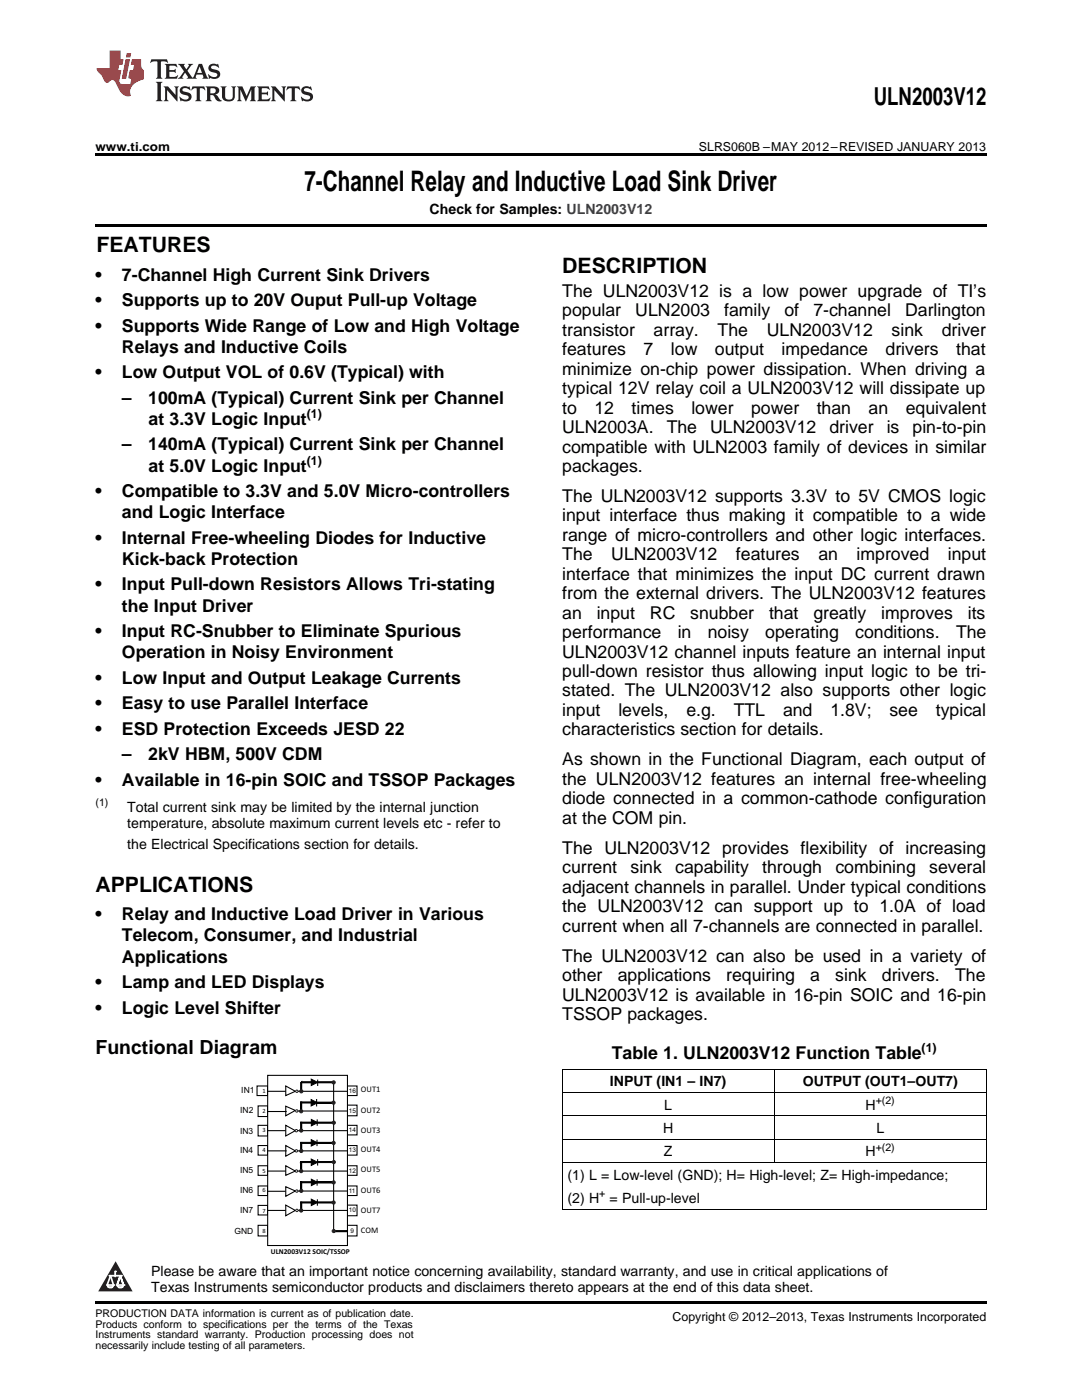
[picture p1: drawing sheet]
<svg xmlns="http://www.w3.org/2000/svg" width="216mm" height="279mm" viewBox="0 0 216 279" stroke-linecap="round" stroke-linejoin="round" font-family="sans-serif">
<defs><g id="words">
<text font-size="5.6" x="60.7" y="38.1">7-Channel Relay and Inductive Load Sink Driver</text>
<text font-size="4.9" x="174.4" y="21">ULN2003V12</text>
<g font-size="4.2">
<text x="19.2" y="50.3">FEATURES</text>
<text x="112.2" y="54.5">DESCRIPTION</text>
<text x="19" y="177.9">APPLICATIONS</text>
</g>
<text font-size="3.9" x="19" y="210.4">Functional Diagram</text>
<g font-size="3.5">
<text x="19" y="56">•</text>
<text x="24.3" y="56">7-Channel High Current Sink Drivers</text>
<text x="112.2" y="59.3">The ULN2003V12 is a low power upgrade of TI’s</text>
<text x="19" y="61.1">•</text>
<text x="24.3" y="61.1">Supports up to 20V Ouput Pull-up Voltage</text>
<text x="112.2" y="63.1">popular</text>
<text x="126.8" y="63.1">ULN2003</text>
<text x="144.5" y="63.1">family</text>
<text x="156.5" y="63.1">of</text>
<text x="162.3" y="63.1">7-channel</text>
<text x="180.6" y="63.1">Darlington</text>
<text x="19" y="66.2">•</text>
<text x="24.3" y="66.2">Supports Wide Range of Low and High Voltage</text>
<text x="24.3" y="70.4">Relays and Inductive Coils</text>
<text x="112.2" y="67">transistor</text>
<text x="112.2" y="70.9">features</text>
<text x="128.4" y="70.9">7</text>
<text x="130.4" y="67">array.</text>
<text x="133.9" y="70.9">low</text>
<text x="142.7" y="70.9">output</text>
<text x="143.2" y="67">The</text>
<text x="153" y="67">ULN2003V12</text>
<text x="156" y="70.9">impedance</text>
<text x="176.7" y="70.9">drivers</text>
<text x="177.9" y="67">sink</text>
<text x="187.9" y="67">driver</text>
<text x="190.8" y="70.9">that</text>
<text x="19" y="75.5">•</text>
<text x="24.3" y="75.5">Low Output VOL of 0.6V (Typical) with</text>
<text x="112.2" y="74.8">minimize on-chip power dissipation. When driving a</text>
<text x="24.3" y="80.6">–</text>
<text x="29.6" y="80.6">100mA (Typical) Current Sink per Channel</text>
<text x="112.2" y="78.7">typical 12V relay coil a ULN2003V12 will dissipate up</text>
<text x="112.2" y="82.5">to</text>
<text x="118.6" y="82.5">12</text>
<text x="126" y="82.5">times</text>
<text x="138" y="82.5">lower</text>
<text x="149.9" y="82.5">power</text>
<text x="163" y="82.5">than</text>
<text x="173.3" y="82.5">an</text>
<text x="180.7" y="82.5">equivalent</text>
<text x="24.3" y="89.9">–</text>
<text x="29.6" y="89.9">140mA (Typical) Current Sink per Channel</text>
<text x="29.6" y="84.8">at 3.3V Logic Input</text>
<text x="112.2" y="86.4">ULN2003A.</text>
<text x="133" y="86.4">The</text>
<text x="141.7" y="86.4">ULN2003V12</text>
<text x="165.5" y="86.4">driver</text>
<text x="176.9" y="86.4">is</text>
<text x="182.1" y="86.4">pin-to-pin</text>
<text x="29.6" y="94.1">at 5.0V Logic Input</text>
<text x="112.2" y="90.3">compatible with ULN2003 family of devices in similar</text>
<text x="112.2" y="94.2">packages.</text>
<text x="19" y="99.2">•</text>
<text x="24.3" y="99.2">Compatible to 3.3V and 5.0V Micro-controllers</text>
<text x="112.2" y="100.2">The ULN2003V12 supports 3.3V to 5V CMOS logic</text>
<text x="24.3" y="103.4">and Logic Interface</text>
<text x="112.2" y="104.1">input interface thus making it compatible to a wide</text>
<text x="112.2" y="107.9">range of micro-controllers and other logic interfaces.</text>
<text x="19" y="108.5">•</text>
<text x="24.3" y="108.5">Internal Free-wheeling Diodes for Inductive</text>
<text x="24.3" y="112.7">Kick-back Protection</text>
<text x="112.2" y="111.8">The</text>
<text x="122" y="111.8">ULN2003V12</text>
<text x="146.8" y="111.8">features</text>
<text x="163.3" y="111.8">an</text>
<text x="170.9" y="111.8">improved</text>
<text x="189.1" y="111.8">input</text>
<text x="19" y="117.8">•</text>
<text x="24.3" y="117.8">Input Pull-down Resistors Allows Tri-stating</text>
<text x="112.2" y="115.7">interface that minimizes the input DC current drawn</text>
<text x="112.2" y="119.6">from the external drivers. The ULN2003V12 features</text>
<text x="24.3" y="122.1">the Input Driver</text>
<text x="112.2" y="123.5">an</text>
<text x="119.1" y="123.5">input</text>
<text x="129.7" y="123.5">RC</text>
<text x="137.7" y="123.5">snubber</text>
<text x="153.4" y="123.5">that</text>
<text x="162.3" y="123.5">greatly</text>
<text x="175.8" y="123.5">improves</text>
<text x="193.1" y="123.5">its</text>
<text x="19" y="127.1">•</text>
<text x="24.3" y="127.1">Input RC-Snubber to Eliminate Spurious</text>
<text x="24.3" y="131.4">Operation in Noisy Environment</text>
<text x="112.2" y="127.4">performance</text>
<text x="112.2" y="131.2">ULN2003V12 channel inputs feature an internal input</text>
<text x="135.2" y="127.4">in</text>
<text x="141.2" y="127.4">noisy</text>
<text x="152.7" y="127.4">operating</text>
<text x="170.7" y="127.4">conditions.</text>
<text x="190.8" y="127.4">The</text>
<text x="19" y="136.5">•</text>
<text x="24.3" y="136.5">Low Input and Output Leakage Currents</text>
<text x="112.2" y="135.1">pull-down resistor thus allowing input logic to be tri-</text>
<text x="19" y="141.5">•</text>
<text x="24.3" y="141.5">Easy to use Parallel Interface</text>
<text x="112.2" y="139">stated. The ULN2003V12 also supports other logic</text>
<text x="112.2" y="142.9">input</text>
<text x="123.4" y="142.9">levels,</text>
<text x="137" y="142.9">e.g.</text>
<text x="146.4" y="142.9">TTL</text>
<text x="156.2" y="142.9">and</text>
<text x="165.7" y="142.9">1.8V;</text>
<text x="177.5" y="142.9">see</text>
<text x="186.7" y="142.9">typical</text>
<text x="19" y="146.6">•</text>
<text x="24.3" y="146.6">ESD Protection Exceeds JESD 22</text>
<text x="112.2" y="146.8">characteristics section for details.</text>
<text x="24.3" y="151.7">–</text>
<text x="29.6" y="151.7">2kV HBM, 500V CDM</text>
<text x="112.2" y="152.8">As shown in the Functional Diagram, each output of</text>
<text x="19" y="156.8">•</text>
<text x="24.3" y="156.8">Available in 16-pin SOIC and TSSOP Packages</text>
<text x="112.2" y="156.6">the ULN2003V12 features an internal free-wheeling</text>
<text x="112.2" y="160.5">diode connected in a common-cathode configuration</text>
<text x="112.2" y="164.4">at the COM pin.</text>
<text x="112.2" y="170.4">The ULN2003V12 provides flexibility of increasing</text>
<text x="112.2" y="174.3">current</text>
<text x="112.2" y="178.2">adjacent channels in parallel. Under typical conditions</text>
<text x="125.8" y="174.3">sink</text>
<text x="134.7" y="174.3">capability</text>
<text x="152.1" y="174.3">through</text>
<text x="166.7" y="174.3">combining</text>
<text x="185.4" y="174.3">several</text>
<text x="19" y="183.7">•</text>
<text x="24.3" y="183.7">Relay and Inductive Load Driver in Various</text>
<text x="112.2" y="182">the ULN2003V12 can support up to 1.0A of load</text>
<text x="112.2" y="185.9">current when all 7-channels are connected in parallel.</text>
<text x="24.3" y="187.9">Telecom, Consumer, and Industrial</text>
<text x="112.2" y="191.9">The ULN2003V12 can also be used in a variety of</text>
<text x="19" y="197.2">•</text>
<text x="24.3" y="192.1">Applications</text>
<text x="24.3" y="197.2">Lamp and LED Displays</text>
<text x="112.2" y="195.8">other</text>
<text x="123.3" y="195.8">applications</text>
<text x="144.9" y="195.8">requiring</text>
<text x="161.7" y="195.8">a</text>
<text x="166.7" y="195.8">sink</text>
<text x="176" y="195.8">drivers.</text>
<text x="190.6" y="195.8">The</text>
<text x="19" y="202.3">•</text>
<text x="24.3" y="202.3">Logic Level Shifter</text>
<text x="112.2" y="199.7">ULN2003V12 is available in 16-pin SOIC and 16-pin</text>
<text x="112.2" y="203.6">TSSOP packages.</text>
<text x="122.1" y="211.3">Table 1. ULN2003V12 Function Table</text>
</g>
<g font-size="2.8">
<text x="85.7" y="42.7">Check for Samples: ULN2003V12</text>
<text x="25.4" y="162.1">Total current sink may be limited by the internal junction</text>
<text x="25.4" y="165.2">temperature, absolute maximum current levels etc - refer to</text>
<text x="25.4" y="169.5">the Electrical Specifications section for details.</text>
<text x="121.7" y="216.8">INPUT (IN1 – IN7)</text>
<text x="132.5" y="221.5">L</text>
<text x="160.2" y="216.8">OUTPUT (OUT1–OUT7)</text>
<text x="172.7" y="221.5">H</text>
<text x="132.3" y="226.1">H</text>
<text x="174.9" y="226.1">L</text>
<text x="132.5" y="230.8">Z</text>
<text x="172.7" y="230.8">H</text>
<text x="113.2" y="235.4">(1) L = Low-level (GND); H= High-level; Z= High-impedance;</text>
<text x="113.2" y="240.1">(2) H</text>
<text x="121.6" y="240.1">= Pull-up-level</text>
<text x="30.2" y="254.7">Please be aware that an important notice concerning availability, standard warranty, and use in critical applications of</text>
<text x="30.2" y="257.9">Texas Instruments semiconductor products and disclaimers thereto appears at the end of this data sheet.</text>
</g>
<g font-size="2.5">
<text x="19" y="30.1">www.ti.com</text>
<text x="139.5" y="30.1">SLRS060B –MAY 2012–REVISED JANUARY 2013</text>
<text x="61.2" y="83.4">(1)</text>
<text x="61.2" y="92.7">(1)</text>
<text x="183.9" y="209.9">(1)</text>
<text x="134.2" y="263.6">Copyright © 2012–2013, Texas Instruments Incorporated</text>
</g>
<g font-size="2.1">
<text x="19" y="160.9">(1)</text>
<text x="174.7" y="220.3">+(2)</text>
<text x="174.7" y="229.7">+(2)</text>
<text x="119.6" y="239">+</text>
<text x="19" y="262.9">PRODUCTION DATA information is current as of publication date.</text>
<text x="19" y="265">Products conform to specifications per the terms of the Texas</text>
<text x="19" y="267.1">Instruments standard warranty. Production processing does not</text>
<text x="19" y="269.2">necessarily include testing of all parameters.</text>
</g>
<g font-size="1.7">
<text x="48.2" y="218.2">IN1</text>
<text x="72" y="218">OUT1</text>
<text x="47.9" y="226.2">IN3</text>
<text x="47.9" y="222.2">IN2</text>
<text x="72" y="222">OUT2</text>
<text x="72" y="226.1">OUT3</text>
<text x="47.9" y="230">IN4</text>
<text x="72" y="233.9">OUT5</text>
<text x="72" y="229.9">OUT4</text>
<text x="47.9" y="234.1">IN5</text>
<text x="47.9" y="238.1">IN6</text>
<text x="72" y="238.2">OUT6</text>
<text x="47.9" y="242.1">IN7</text>
<text x="72" y="242">OUT7</text>
<text x="46.8" y="246.2">GND</text>
<text x="72" y="246">COM</text>
</g>
<text font-size="1.5" x="54" y="250.3">ULN2003V12 SOIC/TSSOP</text>
<g font-size="1.3">
<text x="52.4" y="218.1">1</text>
<text x="69.6" y="218.1">16</text>
<text x="52.4" y="222.1">2</text>
<text x="52.4" y="226">3</text>
<text x="69.6" y="222.1">15</text>
<text x="69.6" y="226">14</text>
<text x="52.4" y="230">4</text>
<text x="69.6" y="230">13</text>
<text x="52.4" y="234">5</text>
<text x="52.4" y="237.9">6</text>
<text x="69.6" y="234">12</text>
<text x="69.6" y="238.1">11</text>
<text x="52.4" y="242.1">7</text>
<text x="69.6" y="241.9">10</text>
<text x="52.4" y="246.1">8</text>
<text x="69.9" y="246.1">9</text>
</g>
<text font-size=".4" fill="#fff" x="19" y="50.2">1</text>
</g></defs>
<path d="M19 259.7h177.8v.5h-177.8z" fill="#000"/>
<path d="M23.1 251.7l3.4 6h-6.9z" fill="#231f20"/>
<path d="M21.4 256.5h1.2l-.3 .5h-.3a.55 .55 0 0 1-.6-.5z" fill-rule="evenodd" fill="#fff"/>
<path d="M21.4 256.5h1.2l-.3 .5h-.3a.55 .55 0 0 1-.6-.5z" fill="none" stroke="#231f20" stroke-width=".34"/>
<path d="M21.4 256.5h1.2l-.3 .5h-.5z" fill="none" stroke="#fff" stroke-width=".34"/>
<path d="M23 254.7h.1" fill="none" stroke="#fff" stroke-width=".34"/>
<path d="M23 253.7v1z" fill="#fff"/>
<path d="M23 253.7v1z" fill="none" stroke="#fff" stroke-width=".34"/>
<circle cx="23" cy="253.7" r=".17" fill="#fff"/>
<path d="M21.9 254.6h.1" fill="none" stroke="#fff" stroke-width=".34"/>
<path d="M21.9 254.6h2.3z" fill="#fff"/>
<path d="M21.9 254.6h2.3z" fill="none" stroke="#fff" stroke-width=".34"/>
<circle cx="24.2" cy="254.6" r=".17" fill="#fff"/>
<path d="M23.3 256.5h.1" fill="none" stroke="#fff" stroke-width=".34"/>
<path d="M24 254.6l-.7 1.9z" fill="#fff"/>
<path d="M24 254.6l-.7 1.9z" fill="none" stroke="#fff" stroke-width=".34"/>
<path d="M24 254.6l.7 1.9z" fill="#fff"/>
<path d="M24 254.6l.7 1.9z" fill="none" stroke="#fff" stroke-width=".34"/>
<path d="M24.6 256.5h.1" fill="none" stroke="#fff" stroke-width=".34"/>
<circle cx="21.4" cy="256.5" r=".17" fill="#fff"/>
<path d="M22.1 254.6l-.7 1.9z" fill="#fff"/>
<path d="M22.1 254.6l-.7 1.9z" fill="none" stroke="#fff" stroke-width=".34"/>
<path d="M22.1 254.6l.5 1.9z" fill="#fff"/>
<path d="M22.1 254.6l.5 1.9z" fill="none" stroke="#fff" stroke-width=".34"/>
<circle cx="22.6" cy="256.5" r=".17" fill="#fff"/>
<path d="M23.4 256.5h1.3a.65 .65 0 0 1-.7 .5 .65 .65 0 0 1-.6-.5z" fill-rule="evenodd" fill="#fff"/>
<path d="M23.4 256.5h1.3a.65 .65 0 0 1-.7 .5 .65 .65 0 0 1-.6-.5z" fill="none" stroke="#231f20" stroke-width=".34"/>
<path d="M23.4 256.5h1.3l-.4 .5h-.6z" fill="none" stroke="#fff" stroke-width=".34"/>
<path d="M23.3 256.5h.1" fill="none" stroke="#fff" stroke-width=".34"/>
<circle cx="24.7" cy="256.5" r=".17" fill="#fff"/>
<path d="M51.3 216.7h2.1v1.9h-2.1z" fill-rule="evenodd" fill="#fff"/>
<path d="M51.3 216.7h2.1v1.9h-2.1z" fill="none" stroke="#000" stroke-width=".21"/>
<path d="M51.5 220.6h1.9v2.1h-1.9z" fill-rule="evenodd" fill="#fff"/>
<path d="M51.5 220.7h1.9v2.1h-1.9z" fill="none" stroke="#000" stroke-width=".21"/>
<path d="M51.5 224.6h1.9v2.1h-1.9z" fill-rule="evenodd" fill="#fff"/>
<path d="M51.5 224.6h1.9v2.1h-1.9z" fill="none" stroke="#000" stroke-width=".21"/>
<path d="M51.5 228.6h1.9v1.9h-1.9z" fill-rule="evenodd" fill="#fff"/>
<path d="M51.5 228.6h1.9v1.9h-1.9z" fill="none" stroke="#000" stroke-width=".21"/>
<path d="M51.5 232.7h1.9v1.9h-1.9z" fill-rule="evenodd" fill="#fff"/>
<path d="M51.5 232.7h1.9v1.9h-1.9z" fill="none" stroke="#000" stroke-width=".21"/>
<path d="M51.5 236.7h1.9v1.9h-1.9z" fill-rule="evenodd" fill="#fff"/>
<path d="M51.5 236.7h1.9v1.9h-1.9z" fill="none" stroke="#000" stroke-width=".21"/>
<path d="M51.5 240.7h1.9v1.9h-1.9z" fill-rule="evenodd" fill="#fff"/>
<path d="M51.5 240.6h1.9v1.9h-1.9z" fill="none" stroke="#000" stroke-width=".21"/>
<path d="M51.5 244.5h1.9v2.2h-1.9z" fill-rule="evenodd" fill="#fff"/>
<path d="M51.5 244.5h1.9v2.2h-1.9z" fill="none" stroke="#000" stroke-width=".21"/>
<path d="M69.3 216.7h1.9v1.9h-1.9z" fill-rule="evenodd" fill="#fff"/>
<path d="M69.3 216.7h1.9v1.9h-1.9z" fill="none" stroke="#000" stroke-width=".21"/>
<path d="M69.3 220.6h1.9v2.1h-1.9z" fill-rule="evenodd" fill="#fff"/>
<path d="M69.3 220.6h1.9v2.1h-1.9z" fill="none" stroke="#000" stroke-width=".21"/>
<path d="M69.3 224.6h1.9v1.9h-1.9z" fill-rule="evenodd" fill="#fff"/>
<path d="M69.3 224.6h1.9v1.9h-1.9z" fill="none" stroke="#000" stroke-width=".21"/>
<path d="M69.3 228.6h1.9v1.9h-1.9z" fill-rule="evenodd" fill="#fff"/>
<path d="M69.3 228.6h1.9v1.9h-1.9z" fill="none" stroke="#000" stroke-width=".21"/>
<path d="M69.3 232.7h1.9v1.9h-1.9z" fill-rule="evenodd" fill="#fff"/>
<path d="M69.3 232.7h1.9v1.9h-1.9z" fill="none" stroke="#000" stroke-width=".21"/>
<path d="M69.3 236.7h1.9v1.9h-1.9z" fill-rule="evenodd" fill="#fff"/>
<path d="M69.3 236.7h1.9v1.9h-1.9z" fill="none" stroke="#000" stroke-width=".21"/>
<path d="M69.3 240.5h1.9v2.1h-1.9z" fill-rule="evenodd" fill="#fff"/>
<path d="M69.3 240.5h1.9v2.1h-1.9z" fill="none" stroke="#000" stroke-width=".21"/>
<path d="M69.3 244.5h1.9v2.2h-1.9z" fill-rule="evenodd" fill="#fff"/>
<path d="M69.3 244.5h1.9v2.2h-1.9z" fill="none" stroke="#000" stroke-width=".21"/>
<path d="M53.4 214.6h15.9v34h-15.9z" fill-rule="evenodd" fill="#fff"/>
<path d="M53.4 214.6h15.9v34h-15.9z" fill="none" stroke="#000" stroke-width=".21"/>
<path d="M57 240.5l1.9 1.1-1.9 1z" fill="#fff"/>
<path d="M66.6 216.1v29.7M63.3 239.4v1.2M53.4 241.6h3.6M57 240.5l1.9 1.1-1.9 1zM59.4 241.6h9.9" fill="none" stroke="#000" stroke-width=".21"/>
<path d="M60 239.9h2.5v.2h-2.5zM62.1 239.3l1.3 .7-1.3 .6zM63.2 239.9h3.4v.2h-3.4zM60 239.9h.2v1.7h-.2z" fill="#000"/>
<path d="M60 239.9h2.5v.2h-2.5zM60 239.9h.2v1.7h-.2zM62.1 239.3l1.3 .7-1.3 .6zM63.2 239.9h3.4v.2h-3.4z" fill="none" stroke="#000" stroke-width=".2"/>
<path d="M57 236.7l1.9 .8-1.9 1.1z" fill="#fff"/>
<path d="M57 236.8l1.9 .9-1.9 1zM59.4 237.7h10M63.2 236h3.4M63.3 235.4v1.2" fill="none" stroke="#000" stroke-width=".21"/>
<path d="M53.4 237.7h3.6" fill="none" stroke="#000" stroke-width=".22"/>
<path d="M60 235.8h.2v1.9h-.2zM60 235.8h2.5v.2h-2.5zM62.1 235.3l1.3 .7-1.3 .6z" fill="#000"/>
<path d="M60 235.8h.2v1.9h-.2zM60 235.8h2.5v.2h-2.5zM62.1 235.3l1.3 .7-1.3 .6zM63.2 235.9h3.4v.2h-3.4z" fill="none" stroke="#000" stroke-width=".2"/>
<path d="M57 232.7l1.9 1-1.9 .9z" fill="#fff"/>
<path d="M53.4 233.7h3.6M57 232.7l1.9 1-1.9 .9z" fill="none" stroke="#000" stroke-width=".21"/>
<path d="M59.4 233.7h10" fill="none" stroke="#000" stroke-width=".22"/>
<path d="M59.1 233.5h.3v.4l-.5-.2z" fill-rule="evenodd" fill="#fff"/>
<path d="M60 231.8h.2v1.9h-.2zM60 232l.2-.2h2.1l.2 .2zM62.1 231.3l1.3 .7-1.3 .6zM63.4 231.8h3.2l.2 .2h-3.6z" fill="#000"/>
<path d="M60 231.8h.2v1.9h-.2zM60 232l.2-.2h2.1l.2 .2zM62.1 231.3l1.3 .7-1.3 .6zM63.4 231.8h3.2l.2 .2h-3.6z" fill="none" stroke="#000" stroke-width=".2"/>
<path d="M63.4 231.3v1.3" fill="none" stroke="#000" stroke-width=".21"/>
<path d="M57 228.6l1.9 1.1-1.9 1z" fill="#fff"/>
<path d="M57 228.6l1.9 1.1-1.9 1zM59.4 229.7h9.9" fill="none" stroke="#000" stroke-width=".21"/>
<path d="M53.4 229.7h3.8" fill="none" stroke="#000" stroke-width=".22"/>
<path d="M58.9 229.7h.5v.2h-.5z" fill-rule="evenodd" fill="#fff"/>
<path d="M60 228h.2v1.8h-.2zM60 228h2.5v.2h-2.5zM62.1 227.4l1.3 .7-1.3 .6z" fill="#000"/>
<path d="M60 228h2.5v.2h-2.5zM60 228h.2v1.8h-.2zM62.1 227.4l1.3 .7-1.3 .6zM63.2 228h3.4v.2h-3.4z" fill="none" stroke="#000" stroke-width=".2"/>
<path d="M63.2 228.1h3.4M63.3 227.5v1.2" fill="none" stroke="#000" stroke-width=".21"/>
<path d="M57 224.6l1.9 1-1.9 1.1z" fill="#fff"/>
<path d="M53.4 225.6h3.6M57 224.6l1.9 1-1.9 1.1zM59.4 225.6h9.9" fill="none" stroke="#000" stroke-width=".21"/>
<path d="M58.9 225.6h.5v.3h-.5z" fill-rule="evenodd" fill="#fff"/>
<path d="M60 224h.2v1.7h-.2zM60 223.9h2.5v.3h-2.5zM62.1 223.4l1.3 .6-1.3 .7zM63.2 223.9h3.5v.3h-3.5z" fill="#000"/>
<path d="M60 224h.2v1.7h-.2zM60 223.9h2.5v.3h-2.5zM62.1 223.4l1.3 .6-1.3 .7zM63.2 223.9h3.5v.3h-3.5z" fill="none" stroke="#000" stroke-width=".2"/>
<path d="M63.3 223.4v1.3" fill="none" stroke="#000" stroke-width=".21"/>
<path d="M57 220.8l1.9 .8-1.9 1.1z" fill="#fff"/>
<path d="M57 220.8l1.9 .8-1.9 1.1zM59.4 221.7h10" fill="none" stroke="#000" stroke-width=".21"/>
<path d="M53.4 221.8h3.8" fill="none" stroke="#000" stroke-width=".22"/>
<path d="M58.9 221.6h.5l-.3 .4z" fill-rule="evenodd" fill="#fff"/>
<path d="M60 219.9h2.5v.2h-2.5zM62.1 219.4l1.3 .7-1.3 .6zM60 219.9h.2v1.9h-.2z" fill="#000"/>
<path d="M60 219.9h.2v1.9h-.2zM60 219.9h2.5v.2h-2.5zM62.1 219.4l1.3 .7-1.3 .6zM63.2 220h3.4v.2h-3.4z" fill="none" stroke="#000" stroke-width=".2"/>
<path d="M63.2 219.3v1.5M63.2 220.1h3.4" fill="none" stroke="#000" stroke-width=".21"/>
<path d="M57 216.7l1.9 1.1-1.9 .8z" fill="#fff"/>
<path d="M53.4 217.8h3.6M57 216.7l1.9 1.1-1.9 .8zM63.4 215.5v1.2" fill="none" stroke="#000" stroke-width=".21"/>
<path d="M59.4 217.8h9.9" fill="none" stroke="#000" stroke-width=".22"/>
<path d="M60 216.1l.2-.2v1.9h-.2zM60 216.1l.2-.2h2.1l.2 .2zM62.1 215.4l1.3 .6-1.3 .6zM63.2 216.1l.2-.2h3.2l.2 .2zM66.5 245.6h2.9l-.2 .2h-2.5z" fill="#000"/>
<path d="M60 216.1l.2-.2v1.9h-.2zM60 216.1l.2-.2h2.1l.2 .2zM62.1 215.4l1.3 .6-1.3 .6zM63.2 216.1l.2-.2h3.2l.2 .2zM66.5 245.6h2.9l-.2 .2h-2.5z" fill="none" stroke="#000" stroke-width=".2"/>
<circle cx="60.1" cy="217.8" r=".32" fill="#231f20"/>
<circle cx="60.1" cy="217.8" r=".32" fill="none" stroke="#231f20" stroke-width=".2"/>
<circle cx="59.2" cy="217.8" r=".24" fill="#fff"/>
<circle cx="59.2" cy="217.8" r=".24" fill="none" stroke="#231f20" stroke-width=".2"/>
<circle cx="66.6" cy="216" r=".32" fill="#231f20"/>
<circle cx="66.6" cy="216" r=".32" fill="none" stroke="#231f20" stroke-width=".2"/>
<circle cx="60.1" cy="221.8" r=".32" fill="#231f20"/>
<circle cx="60.1" cy="221.8" r=".32" fill="none" stroke="#231f20" stroke-width=".2"/>
<circle cx="59.2" cy="221.7" r=".24" fill="#fff"/>
<circle cx="59.2" cy="221.7" r=".24" fill="none" stroke="#231f20" stroke-width=".2"/>
<circle cx="66.6" cy="220.1" r=".32" fill="#231f20"/>
<circle cx="66.6" cy="220.1" r=".32" fill="none" stroke="#231f20" stroke-width=".2"/>
<circle cx="60.1" cy="225.6" r=".32" fill="#231f20"/>
<circle cx="60.1" cy="225.6" r=".32" fill="none" stroke="#231f20" stroke-width=".2"/>
<circle cx="59.1" cy="225.7" r=".24" fill="#fff"/>
<circle cx="59.1" cy="225.7" r=".24" fill="none" stroke="#231f20" stroke-width=".2"/>
<circle cx="66.6" cy="224.1" r=".32" fill="#231f20"/>
<circle cx="66.6" cy="224.1" r=".32" fill="none" stroke="#231f20" stroke-width=".2"/>
<circle cx="66.6" cy="228.1" r=".32" fill="#231f20"/>
<circle cx="66.6" cy="228.1" r=".32" fill="none" stroke="#231f20" stroke-width=".2"/>
<circle cx="60.1" cy="229.7" r=".32" fill="#231f20"/>
<circle cx="60.1" cy="229.7" r=".32" fill="none" stroke="#231f20" stroke-width=".2"/>
<circle cx="59.1" cy="229.7" r=".24" fill="#fff"/>
<circle cx="59.1" cy="229.7" r=".24" fill="none" stroke="#231f20" stroke-width=".2"/>
<circle cx="60.1" cy="233.7" r=".32" fill="#231f20"/>
<circle cx="60.1" cy="233.7" r=".32" fill="none" stroke="#231f20" stroke-width=".2"/>
<circle cx="59.2" cy="233.7" r=".24" fill="#fff"/>
<circle cx="59.2" cy="233.7" r=".24" fill="none" stroke="#231f20" stroke-width=".2"/>
<circle cx="66.6" cy="231.9" r=".32" fill="#231f20"/>
<circle cx="66.6" cy="231.9" r=".32" fill="none" stroke="#231f20" stroke-width=".2"/>
<circle cx="60.1" cy="237.7" r=".32" fill="#231f20"/>
<circle cx="60.1" cy="237.7" r=".32" fill="none" stroke="#231f20" stroke-width=".2"/>
<circle cx="59.2" cy="237.7" r=".24" fill="#fff"/>
<circle cx="59.2" cy="237.7" r=".24" fill="none" stroke="#231f20" stroke-width=".2"/>
<circle cx="66.6" cy="236" r=".32" fill="#231f20"/>
<circle cx="66.6" cy="236" r=".32" fill="none" stroke="#231f20" stroke-width=".2"/>
<circle cx="60.1" cy="241.6" r=".32" fill="#231f20"/>
<circle cx="60.1" cy="241.6" r=".32" fill="none" stroke="#231f20" stroke-width=".2"/>
<circle cx="59.2" cy="241.6" r=".24" fill="#fff"/>
<circle cx="59.2" cy="241.6" r=".24" fill="none" stroke="#231f20" stroke-width=".2"/>
<circle cx="66.6" cy="240" r=".32" fill="#231f20"/>
<circle cx="66.6" cy="240" r=".32" fill="none" stroke="#231f20" stroke-width=".2"/>
<circle cx="66.6" cy="245.7" r=".32" fill="#231f20"/>
<circle cx="66.6" cy="245.7" r=".32" fill="none" stroke="#231f20" stroke-width=".2"/>
<path d="M112.2 218h84.6M112.2 213.4h84.6M112.2 213.4v28M154.5 213.4v18.7M196.8 213.4v28M112.2 232h84.6M112.2 227.3h84.6M112.2 222.7h84.6M112.2 241.3h84.6" fill="none" stroke="#000" stroke-width=".2"/>
<path d="M19 30.6h177.8v.5h-177.8zM19 44.7h177.8v.5h-177.8z" fill="#000"/>
<path d="M30.2 11.8l-.2 .8a1.31 1.31 0 0 1 1.4-.3v2.9l-.3 .5h1.3l-.3-.5v-2.7l.3-.3a1.09 1.09 0 0 1 1.1 .4l-.2-.8zM32.9 12.8l.3 .4v2l-.3 .5h2.4l.2-.7a1.48 1.48 0 0 1-1.7 .3v-1l1 .1 .2 .2v-.9l-.2 .3h-1v-.7l.2-.2a1.73 1.73 0 0 1 1.4 .3l-.2-.6zM35.5 12.8l1.2 1.4-.7 1-.5 .5h1.1l-.2-.3 .5-.9 .6 .9-.2 .3h2l-.3-.3 .2-.5h1.2l.2 .5-.2 .3h1.2l-.3-.4-1-2.5h-.6l-1.3 2.7-1-1.4 1.1-1.3h-1l.2 .2-.5 .9-.5-.9 .2-.2zM39.8 13.3l.5 1.3h-1zM41.9 12.9a.83 .83 0 0 0-.3 1 .83 .83 0 0 0 .8 .5l.8 .2 .2 .3a1 1 0 0 1-1 .5 1 1 0 0 1-.8-.6l.1 .9 .2-.1a1.65 1.65 0 0 0 2-.5 .89 .89 0 0 0-.8-1.2l-.8-.2-.2-.3a.91 .91 0 0 1 1.6 .2l-.2-.8h-.4a1.34 1.34 0 0 0-1.2 .1zM31.1 16.3l.3 .5v2.9l-.3 .5h1.3l-.3-.5v-2.9l.3-.5zM32.7 17.2l.2 .5v2l-.2 .5h.9l-.3-.5 .1-1.7 2 2.2v-2.5l.3-.5h-.9l.2 .3v1.4l-1.5-1.7zM36.2 17.4a.83 .83 0 0 0-.3 .9 .83 .83 0 0 0 .8 .6l.8 .2 .2 .3a1 1 0 0 1-1 .5 1 1 0 0 1-.8-.6l.1 .9 .2-.1a1.66 1.66 0 0 0 2-.5 .89 .89 0 0 0-.9-1.2l-.7-.2-.2-.3a.91 .91 0 0 1 1.6 .2l-.2-.9-.4 .1a1.36 1.36 0 0 0-1.2 .1zM38.4 17.2l-.2 .9a.61 .61 0 0 1 1.1-.3v1.9l-.4 .5h1.3l-.3-.5v-1.9l.2-.2a.81 .81 0 0 1 .8 .5l-.1-.9zM41 17.2l.3 .5v2l-.3 .5h1.3l-.3-.3v-.9a.72 .72 0 0 1 .9 .6 .85 .85 0 0 0 1.4 .5l-.5-.3-.5-.7-.3-.3a.78 .78 0 0 0 .7-.7 .78 .78 0 0 0-.7-.8zM42 17.7l.2-.1a.6 .6 0 0 1 .7 .1 .6 .6 0 0 1 .1 .7l-.2 .2h-.8zM44 17.2l.3 .3a3.4 3.4 0 0 0 .3 2.4 1.57 1.57 0 0 0 2.2-.3l.1-2.1 .2-.3h-1l.3 .5v1.5a.76 .76 0 0 1-.7 .7 .76 .76 0 0 1-.8-.7v-1.5l.3-.5zM47.3 17.2l.3 .5v2l-.3 .5h.9l-.2-.5v-1.8l1 2.3 1.1-2.3v1.8l-.2 .5h1.2l-.3-.5v-2l.3-.5h-1.1l-.8 2-.8-2zM51.3 17.2l.3 .5v2l-.3 .5h2.4l.2-.7a1.49 1.49 0 0 1-1.6 .3l-.1-1h1l.3 .3v-.9l-.3 .3h-1v-.7l.3-.2a1.73 1.73 0 0 1 1.4 .3l-.3-.7zM54.1 17.2l.3 .5v2l-.3 .5h1l-.4-.5 .1-1.7 2 2.2v-2.5l.3-.5h-.9l.2 .3v1.4l-1.5-1.7zM57.4 17.2l-.2 .9a.8 .8 0 0 1 1-.5v2.1l-.3 .5h1.3l-.4-.5v-1.9l.2-.2a.81 .81 0 0 1 .9 .5l-.2-.9zM60.4 17.4a.83 .83 0 0 0-.3 .9 .83 .83 0 0 0 .8 .6l.8 .2 .2 .3a1 1 0 0 1-1 .5 1 1 0 0 1-.8-.6l.2 .9 .1-.1a1.66 1.66 0 0 0 2-.5 .89 .89 0 0 0-.8-1.2l-.8-.2-.2-.3a.91 .91 0 0 1 1.6 .2l-.2-.9-.3 .1a1.35 1.35 0 0 0-1.3 .1z" fill="#231f20"/>
<path d="M21.9 10.1v3.5h-2.6a2.13 2.13 0 0 0 .9 1.4l.4 .6a.94 .94 0 0 0 1.1 .9 .75 .75 0 0 1 .6-.5 .75 .75 0 0 1 .7 .4l.5 1a2.1 2.1 0 0 0 2.6 1.7 2.2 2.2 0 0 1 1.7-3l.9-.3v-1.8a1.16 1.16 0 0 1-.5-1v-1.2h-1.9l-.2 1.2h.7l-.3 1h-.6l-.3 1.3v.3l.6 .1-.2 1.1h-.9a.93 .93 0 0 1-1.3-.8l.4-2h-.6l.2-1h.6l.3-1.2h-.6v-1.7zM25.1 11.8l-.8 3.9h.9l.7-3.9zM25.3 10.6l-.2 .9h.9l.2-.9z" fill="#ee1d23"/>
<use href="#words"/>
</svg>
